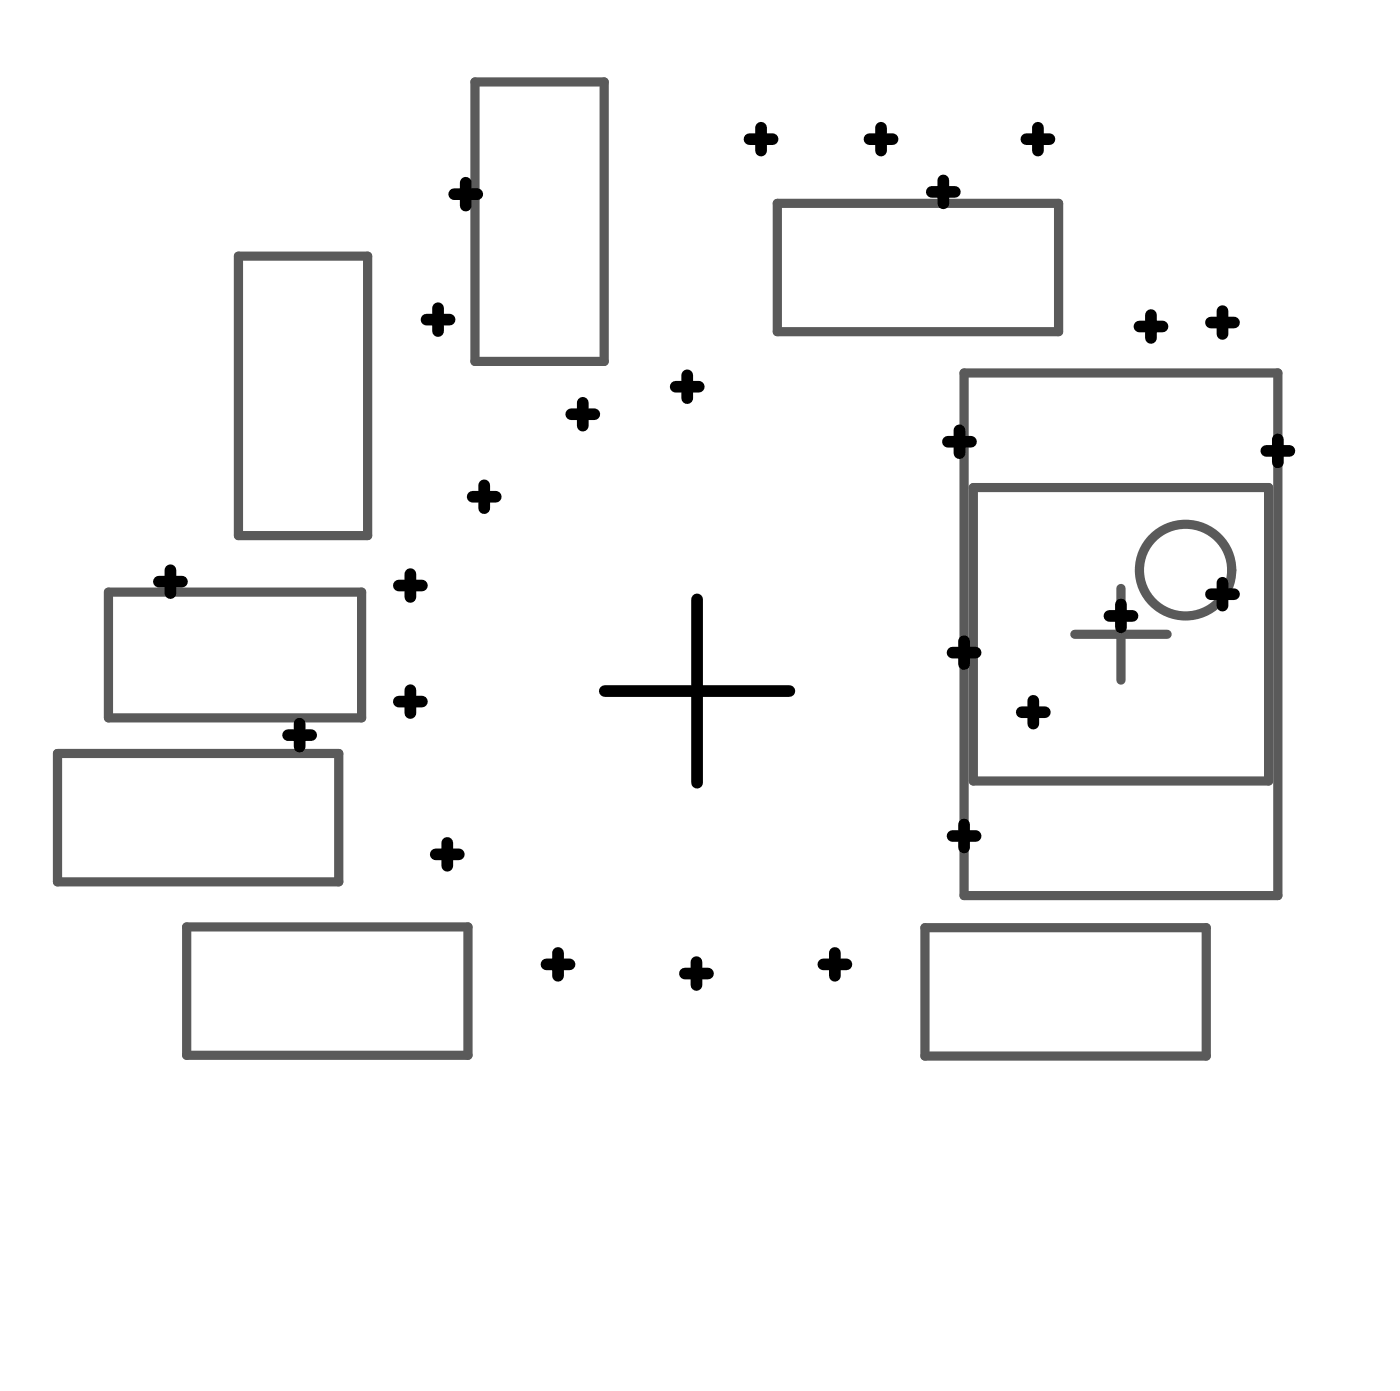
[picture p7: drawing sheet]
<svg xmlns="http://www.w3.org/2000/svg" width="50mm" height="50mm" viewBox="0 0 50 50" stroke-linecap="round" stroke-linejoin="round" font-family="sans-serif">
<g fill="none" stroke="#5a5a5a" stroke-width=".33">
<path d="M8.6 9.2h4.6v10.1h-4.6zM17.1 3h4.7v10h-4.7zM28 7.3h10.1v4.6h-10.1zM34.7 13.4h11.3v18.9h-11.3zM35.1 17.6h10.6v10.5h-10.6zM2.1 27.1h10.1v4.7h-10.1zM3.9 21.3h9.1v4.6h-9.1zM6.7 33.4h10.2v4.6h-10.2zM33.3 33.4h10.2v4.6h-10.2zM38.7 22.8h3.4M40.4 21.2v3.3"/>
<circle cx="42.7" cy="20.5" r="1.66"/>
</g>
<g fill="none" stroke="#000" stroke-width=".42">
<path d="M15.4 11.5h.8M15.8 11.1v.8M16.4 7h.8M16.8 6.6v.8M17 17.9h.9M17.4 17.5v.8M20.6 14.9h.8M21 14.5v.8M24.3 13.9h.9M24.8 13.5v.8M27 5h.8M27.4 4.6v.8"/>
<path d="M31.3 5h.9M31.7 4.6v.8M33.6 6.9h.8M34 6.5v.8M34.2 15.9h.8M34.6 15.5v.8M37 5h.8M37.4 4.6v.8M41.1 11.8h.8M41.5 11.3v.9M43.6 11.6h.9M44.1 11.2v.8"/>
<path d="M45.6 16.2h.9M46 15.8v.9M5.7 20.9h.9M6.1 20.5v.9M10.4 26.5h.8M10.8 26.1v.8M14.4 25.3h.8M14.4 21.1h.8M14.8 20.7v.8M14.8 24.9v.8M15.7 30.8h.8M16.1 30.4v.8"/>
<path d="M19.7 34.7h.8M20.1 34.3v.8M21.8 24.9h6.6M24.7 35.1h.8M25.1 34.6v.9M25.1 21.6v6.6M29.7 34.7h.8M30.1 34.3v.8M34.3 23.5h.9M34.3 30.1h.9M34.7 23.1v.8M34.7 29.7v.8"/>
<path d="M36.8 25.6h.8M37.2 25.2v.9M40 22.2h.8M40.4 21.8v.8M43.6 21.4h.9M44.1 21v.8"/>
</g>
</svg>
